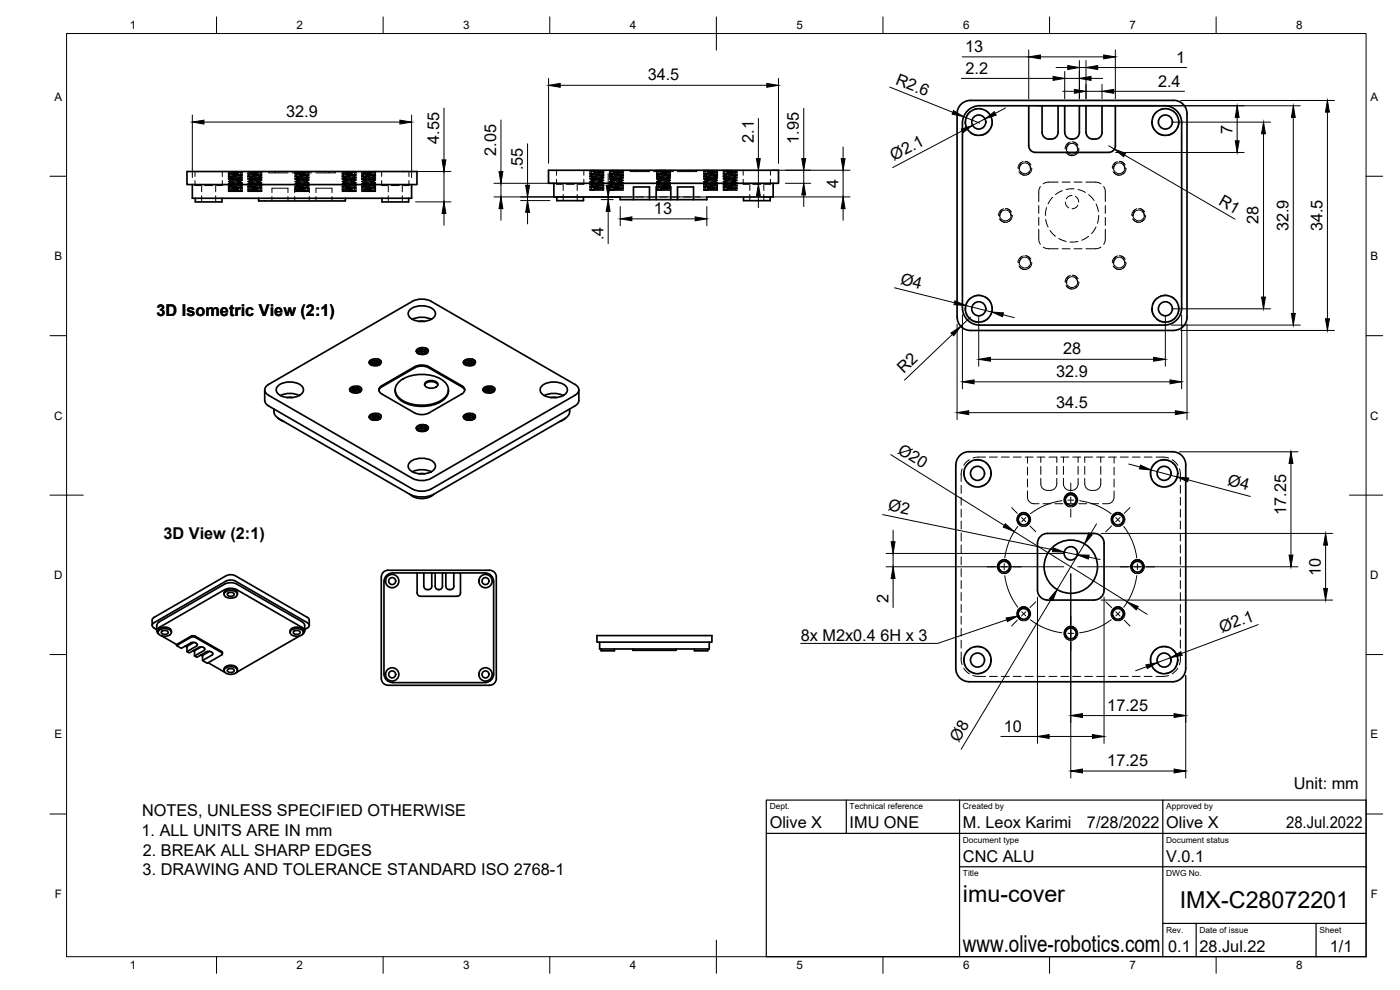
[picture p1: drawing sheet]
<svg xmlns="http://www.w3.org/2000/svg" width="420mm" height="297mm" viewBox="0 0 420 297" stroke-linecap="round" stroke-linejoin="round" font-family="sans-serif">
<defs><g id="words">
<g font-size="7">
<text x="289" y="270.6">imu-cover</text>
<text x="354.1" y="272.3">IMX-C28072201</text>
<text x="289" y="285.5">www.olive-robotics.com</text>
</g>
<g font-size="4.9">
<text x="289.6" y="15.6">13</text>
<text x="289.8" y="22.1">2.2</text>
<text x="352.9" y="18.9">1</text>
<text x="194.4" y="24.1">34.5</text>
<text x="268.5" y="25.2" transform="rotate(22 268.5 25.2)">R2.6</text>
<text x="347.5" y="26">2.4</text>
<text x="85.9" y="35.2">32.9</text>
<text x="369.9" y="40.1" transform="rotate(-90 369.9 40.1)">7</text>
<text x="131.8" y="43.1" transform="rotate(-90 131.8 43.1)">4.55</text>
<text x="148.9" y="46.7" transform="rotate(-90 148.9 46.7)">2.05</text>
<text x="226.2" y="42.8" transform="rotate(-90 226.2 42.8)">2.1</text>
<text x="239.8" y="43.2" transform="rotate(-90 239.8 43.2)">1.95</text>
<text x="156.9" y="51.1" transform="rotate(-90 156.9 51.1)">.55</text>
<text x="268.2" y="48.4" transform="rotate(-28 268.2 48.4)">Ø2.1</text>
<text x="251.6" y="56.4" transform="rotate(-90 251.6 56.4)">4</text>
<text x="196.3" y="64.2">13</text>
<text x="365.5" y="61.2" transform="rotate(30 365.5 61.2)">R1</text>
<text x="377.7" y="67.3" transform="rotate(-90 377.7 67.3)">28</text>
<text x="386.7" y="69.4" transform="rotate(-90 386.7 69.4)">32.9</text>
<text x="396.9" y="69.4" transform="rotate(-90 396.9 69.4)">34.5</text>
<text x="181.1" y="72.1" transform="rotate(-90 181.1 72.1)">.4</text>
<text x="270" y="85.1" transform="rotate(14 270 85.1)">Ø4</text>
<text x="47" y="94.8">3D Isometric View (2:1)</text>
<text x="319" y="106.3">28</text>
<text x="271.2" y="112.4" transform="rotate(-44 271.2 112.4)">R2</text>
<text x="317" y="113.1">32.9</text>
<text x="317" y="122.4">34.5</text>
<text x="269.2" y="135.8" transform="rotate(32 269.2 135.8)">Ø20</text>
<text x="368.2" y="145.5" transform="rotate(15 368.2 145.5)">Ø4</text>
<text x="266.4" y="153.1" transform="rotate(12 266.4 153.1)">Ø2</text>
<text x="386" y="154.5" transform="rotate(-90 386 154.5)">17.25</text>
<text x="49.1" y="161.8">3D View (2:1)</text>
<text x="396.4" y="172.9" transform="rotate(-90 396.4 172.9)">10</text>
<text x="266.6" y="181" transform="rotate(-90 266.6 181)">2</text>
<text x="366.7" y="189.9" transform="rotate(-21 366.7 189.9)">Ø2.1</text>
<text x="240.3" y="192.3">8x M2x0.4</text>
<text x="264.2" y="192.3">6H x 3</text>
<text x="332.3" y="213.2">17.25</text>
<text x="301.2" y="219.5">10</text>
<text x="287.8" y="223" transform="rotate(-59 287.8 223)">Ø8</text>
<text x="332.3" y="229.9">17.25</text>
<text x="388.3" y="236.8">Unit: mm</text>
<text x="42.6" y="244.9">NOTES, UNLESS SPECIFIED OTHERWISE</text>
<text x="42.5" y="250.9">1. ALL UNITS ARE IN mm</text>
<text x="231" y="248.5">Olive X</text>
<text x="255" y="248.5">IMU ONE</text>
<text x="289" y="248.5">M. Leox Karimi</text>
<text x="326.2" y="248.5">7/28/2022</text>
<text x="350" y="248.5">Olive X</text>
<text x="386" y="248.5">28.Jul.2022</text>
<text x="42.9" y="256.7">2. BREAK ALL SHARP EDGES</text>
<text x="42.8" y="262.6">3. DRAWING AND TOLERANCE STANDARD ISO 2768-1</text>
<text x="289" y="258.6">CNC ALU</text>
<text x="350" y="258.6">V.0.1</text>
<text x="350.6" y="285.7">0.1</text>
<text x="360" y="285.5">28.Jul.22</text>
<text x="399.1" y="285.7">1/1</text>
</g>
<g font-size="3.5">
<text x="39" y="8.8">1</text>
<text x="89" y="8.8">2</text>
<text x="139" y="8.8">3</text>
<text x="189" y="8.8">4</text>
<text x="239" y="8.8">5</text>
<text x="289" y="8.8">6</text>
<text x="339" y="8.8">7</text>
<text x="389" y="8.8">8</text>
<text x="16.3" y="30.2">A</text>
<text x="411.3" y="30.2">A</text>
<text x="16.3" y="78">B</text>
<text x="411.3" y="78">B</text>
<text x="16.2" y="125.9">C</text>
<text x="411.2" y="125.9">C</text>
<text x="16.2" y="173.7">D</text>
<text x="411.2" y="173.7">D</text>
<text x="16.3" y="221.6">E</text>
<text x="411.3" y="221.6">E</text>
<text x="16.4" y="269.4">F</text>
<text x="411.4" y="269.4">F</text>
<text x="39" y="290.8">1</text>
<text x="89" y="290.8">2</text>
<text x="139" y="290.8">3</text>
<text x="189" y="290.8">4</text>
<text x="239" y="290.8">5</text>
<text x="289" y="290.8">6</text>
<text x="339" y="290.8">7</text>
<text x="389" y="290.8">8</text>
</g>
<g font-size="2.5">
<text x="231" y="242.9">Dept.</text>
<text x="255" y="242.9">Technical reference</text>
<text x="289" y="242.9">Created by</text>
<text x="350" y="242.9">Approved by</text>
<text x="289" y="252.8">Document type</text>
<text x="350" y="252.8">Document status</text>
<text x="289" y="262.9">Title</text>
<text x="350" y="262.9">DWG No.</text>
<text x="350" y="279.9">Rev.</text>
<text x="360" y="279.9">Date of issue</text>
<text x="396" y="279.9">Sheet</text>
</g>
</g></defs>
<!-- layer: Hidden -->
<g fill="none" stroke="#000" stroke-width=".3">
<path d="M289.6 36.6l.2 1.2 .5 1.1M291.2 33.5l-.9 .9-.5 1M291.2 39.8l.8 .6 1.4 .3M294.6 32.6h-1.4l-1 .2M295.8 33.1l1 .8 .6 .9M296.7 39.4l-1.3 1-.8 .2M297.8 36v1.2l-.4 1.2M345.6 36.6l.2 1.2 .6 1.1M347.2 39.8l.8 .6 1.4 .3M347.2 33.5l-.9 .9-.5 1M350.6 32.6h-1.5l-.9 .2M351.8 33.1l1 .8 .6 .9"/>
<path d="M352.7 39.4l-.7 .7-1.4 .5M353.8 36v1.2l-.4 1.2M58.5 54.2v1.5h1.7M58.5 51.5v1.5M60.5 55.7v1.8M60.5 58.7v1.9M61.4 55.7h2.4M64.7 55.7v1.8M64.7 58.7v1.9M66.7 54.2v1.5h-1.7M66.7 51.5v1.5M68.5 57.5h1.5"/>
<path d="M68.5 52v.1M68.5 52.8v.1M68.5 53.6v.1M68.5 54.4v.1M68.5 55.2v.1M68.5 56v.1M68.5 56.8v.1M68.6 56.9l.4 .3-.2 .3M68.6 56.1l.4 .3M68.6 55.3l.4 .3-.4 .4M68.6 54.5l.4 .5M68.6 53.7l.4 .3-.4 .4"/>
<path d="M68.6 52.9l.4 .3M68.6 52.1l.4 .3-.4 .4M68.8 51.5l.2 .3-.4 .2M68.8 52l-.2 .1 2 .2M68.8 54.4l-.2 .1 2 .2M68.8 56.8l-.2 .1 2 .2M69 52.8l-.4 .1 1.9 .1M69 55.2l-.4 .1 1.9 .1M69 53.2l-.4 .4M69 55l-.4 .2M69 56.4l-.4 .4M69.2 55.5l-.2 .1 2.2 .2"/>
<path d="M69.2 51.8l2.4 .3-2.4 .2M69.2 56.6l2.3 .3-2.3 .2M69.3 52.1l2.4 .2M69.3 54.6l2.4 .1M69.3 56.9l2.4 .2M69.4 56.5l2.4 .2M69.4 51.7l2.4 .2M69.4 55.7l-.4 .1 2 .2M69.4 53.8l2.4 .2M69.4 56.2l2.4 .2M69.8 52.7l2.3 .2M69.8 54.6l-.8 .2 1.6 .2"/>
<path d="M70 52.5l2.1 .3M70 54.8l-1 .2 1.4 .2M70 57.3l1.8 .2M70 52.7l-1.4 .2 .8 .1M70 55.1l-1.4 .2 .8 .1M70.1 57.5h1.1M70.1 51.5l1.7 .1M70.1 55.9l-1.5 .1 .7 .2M70.2 53.5l-1.6 .1 .7 .1M70.3 53.6l1.9 .2-.4 .1M70.4 53.8l-1.4 .2 1 .1M70.5 53.8l2.2 .2-.2 .1"/>
<path d="M70.5 56.2l2.2 .2-.2 .1M70.6 53.4l1.6 .2-.7 .1M70.6 54l-1.6 .2 .8 .1M70.6 53.1l2.1 .2-.3 .1M70.6 55.5l2.1 .2-.3 .1M71 52.9l-2 .3 .4 .1M71 54.4l1.2 .2-1 .1M71.2 51.5l1.5 .1-.2 .1M71.2 54.2l1 .2-1.2 .1M71.2 53.1l-2.2 .3h.2M71.2 53.5l-2.4 .1M71.2 55.9l-2.4 .1"/>
<path d="M71.3 56.6l-2.3 .2M71.4 51.8l-2.4 .2M71.4 54.2l-2.4 .2M71.5 55.3l.7 .1-1.6 .2M71.7 53.1l1 .1-1.3 .2M71.7 55.5l1 .2-1.3 .1M71.8 52.3l-2.4 .2M71.8 57.1l-2.4 .2M71.8 55.1l.4 .1-1.9 .2M71.8 52.4l.9 .1-1.5 .2M71.8 54.8l.9 .1-1.5 .2M71.8 57.2l.9 .1-1.5 .2h1.5"/>
<path d="M71.8 51.5l-1.8 .1M72.1 56l-2.3 .2M72.1 56.1l-2.1 .3M72.2 52.2l.5 .2-.5 .4 .5 .4M72.2 57l.5 .2-.3 .3M72.2 55.2l.5 .4-.5 .4 .5 .4-.5 .6M72.4 51.8l-2.4 .1M72.4 54.2l-2.4 .1M72.4 56.6l-2.4 .2M72.4 51.5l.3 .2-.5 .3v.2M72.5 52.5l-2.4 .2M72.5 54.9l-2.4 .2"/>
<path d="M72.5 57.3l-2.4 .2M72.7 53.3l-.5 .5 .5 .2-.5 .4 .5 .5-.5 .3M72.7 53.2v.1M74.4 57.5h1.5M74.4 52v.1M74.4 54.4l.4 .6M74.4 56.8v.1M74.4 52.1l.5 .5-.5 .3 .5 .3M74.4 56.9l.5 .3-.2 .3M74.7 51.5l.1 .3-.4 .2M74.7 52l-.3 .1 2.1 .2M74.7 54.4l-.3 .1 2.1 .2"/>
<path d="M74.7 56.8l-.3 .1 2.1 .2M74.8 52.8h-.4l1.9 .2M74.8 55.2h-.4l1.9 .2M74.8 53.2l.1 .2-.5 .2 .4 .6-.4 .2M74.8 56.4l-.4 .4M74.9 55l-.5 .2 .5 .4-.5 .5 .5 .3M75 55.5l-.1 .1 2.1 .2M75 51.8l2.4 .3-2.3 .2M75.1 56.6l2.3 .3-2.4 .2M75.1 52.1l2.4 .2M75.2 54.6l2.3 .1M75.2 56.9l2.3 .2"/>
<path d="M75.2 56.5l2.4 .2M75.2 51.7l2.4 .2M75.3 55.7l-.4 .1 1.9 .2M75.3 53.8l2.4 .2M75.3 56.2l2.4 .2M75.6 54.6l-.7 .2 1.5 .2M75.6 52.7l2.4 .2M75.8 52.5l2.2 .3M75.8 54.8l-1 .2 1.4 .2M75.9 57.3l1.8 .2M75.9 52.7l-1.5 .2 .9 .1M75.9 55.1l-1.5 .2 .9 .1"/>
<path d="M75.9 57.5h1.1M75.9 51.5l1.8 .1M76 55.9l-1.6 .1 .8 .2M76 53.5l-1.6 .1 .8 .1M76.2 53.8l-1.4 .2 1 .1M76.2 53.6l1.9 .2-.5 .1M76.3 53.8l2.2 .2-.1 .1M76.4 56.2l2.1 .2-.1 .1M76.4 54l-1.5 .2 .7 .1M76.5 53.4l1.6 .2-.7 .1M76.5 53.1l2 .2-.2 .1M76.5 55.5l2 .2-.2 .1"/>
<path d="M76.8 52.9l-1.9 .3 .4 .1M76.8 54.4l1.3 .2-1.1 .1M77 51.5l1.5 .1-.1 .1M77 54.2l1.1 .2-1.3 .1M77 53.1l-2.1 .3h.1M77.1 53.5l-2.4 .1M77.1 55.9l-2.4 .1M77.2 54.2l-2.4 .2M77.2 56.6l-2.4 .2M77.2 51.8l-2.4 .2M77.4 55.3l.7 .1-1.6 .2M77.5 53.1l1 .1-1.3 .2"/>
<path d="M77.6 55.5l.9 .2-1.3 .1M77.6 55.1l.5 .1-1.9 .2M77.6 52.3l-2.4 .2M77.6 57.1l-2.4 .2M77.7 52.4l.8 .1-1.4 .2M77.7 54.8l.8 .1-1.4 .2M77.7 57.2l.8 .1-1.4 .2h1.4M77.7 51.5l-1.8 .1M78 56.1l-2.2 .3M78 56l-2.4 .2M78.1 52.2l.4 .2-.4 .4 .4 .4M78.1 57l.4 .2-.2 .3"/>
<path d="M78.1 55.2l.4 .4-.4 .4 .4 .4-.4 .6M78.3 51.8l-2.4 .1M78.3 54.2l-2.4 .1M78.3 56.6l-2.4 .2M78.3 51.5l.2 .2-.4 .3v.2M78.4 52.5l-2.4 .2M78.4 54.9l-2.4 .2M78.4 57.3l-2.4 .2M78.5 53.2v.1M78.5 53.3l-.4 .5 .4 .2-.4 .4 .4 .5-.4 .3M80.6 51.5v.4h5.9M81.6 57.8v-1.3h4.8v1.3"/>
<path d="M81.6 59v1.3M82.6 51.5v.4M86.4 59v1.3M87.7 51.9h2.3M88.4 57.8v-1.3h4.4v1.3M88.4 59v1.3M88.5 57.5h1.5M88.5 52v.1M88.5 54.4l.5 .6M88.5 56.8v.1M88.6 52.1l.4 .5-.5 .3 .5 .3M88.6 56.9l.4 .3-.2 .3"/>
<path d="M88.6 51.5v.4M88.8 52l-.2 .1 2 .2M88.8 54.4l-.2 .1 2 .2M88.8 56.8l-.2 .1 2 .2M88.8 51.5l.2 .3-.4 .2M89 52.8l-.4 .1 1.9 .1M89 55.2l-.4 .1 1.9 .1M89 53.2l-.5 .4 .5 .6-.4 .2M89 55l-.5 .2 .5 .4-.5 .5 .5 .3M89 56.4l-.4 .4M89.2 55.5l-.2 .1 2.2 .2M89.2 51.8l2.4 .3-2.4 .2"/>
<path d="M89.2 56.6l2.4 .3-2.4 .2M89.3 52.1l2.4 .2M89.3 54.6l2.4 .1M89.3 56.9l2.4 .2M89.4 56.5l2.4 .2M89.4 51.7l2.4 .2M89.4 55.7l-.4 .1 2 .2M89.5 53.8l2.3 .2M89.5 56.2l2.3 .2M89.8 52.7l2.3 .2M89.8 54.6l-.8 .2 1.6 .2M90 52.5l2.1 .3"/>
<path d="M90 54.8l-1 .2 1.4 .2M90 57.3l1.8 .2M90 55.1l-1.4 .2 .8 .1M90 52.7l-1.4 .2 .8 .1M90.1 57.5h1.1M90.1 51.5l1.7 .1M90.2 53.5l-1.6 .1 .7 .1M90.2 55.9l-1.6 .1 .7 .2M90.4 53.8l-1.4 .2 1 .1M90.4 53.6l1.8 .1-.4 .2M90.5 53.8l2.2 .2-.2 .1M90.5 56.2l2.2 .2-.2 .1"/>
<path d="M90.6 54l-1.6 .2 .8 .1M90.6 53.1l2.1 .2-.3 .1M90.6 55.5l2.1 .2-.3 .1M90.6 53.4l1.6 .2-.7 .1M91 52.9l-2 .3 .4 .1M91 54.4l1.2 .2-1 .1M91.2 51.5l1.4 .2M91.2 54.2l1 .2-1.2 .1M91.2 53.5l-2.4 .1M91.2 55.9l-2.4 .1M91.2 53.1l-2.2 .3h.2M91.2 51.9h2.4"/>
<path d="M91.3 56.6l-2.3 .2M91.4 54.2l-2.4 .2M91.4 51.8l-2.4 .2M91.5 55.3l.7 .1-1.6 .2M91.7 53.1l1 .1-1.3 .2M91.7 55.5l1 .2-1.3 .1M91.8 57.1l-2.4 .2M91.8 55.1l.4 .1-1.8 .2M91.8 52.3l-2.4 .2M91.8 52.4l.9 .1-1.5 .2M91.8 54.8l.9 .1-1.5 .2M91.8 57.2l.9 .1-1.5 .2h1.5"/>
<path d="M91.8 51.5l-1.8 .1M92.1 56l-2.3 .2M92.1 56.1l-2.1 .3M92.2 52.2l.5 .2M92.2 55.2l.5 .4M92.2 57l.5 .2M92.4 51.8l-2.4 .1M92.4 54.2l-2.4 .1M92.4 56.6l-2.4 .2M92.4 51.5l.3 .1M92.5 52.5l-2.4 .2M92.5 54.9l-2.4 .2"/>
<path d="M92.5 57.3l-2.4 .2M92.6 51.5v.4M92.7 51.7l-.5 .5M92.7 52.5l-.5 .3 .5 .4M92.7 53.3l-.5 .3 .5 .4M92.7 54.1l-.5 .3 .5 .4M92.7 54.9l-.5 .3M92.7 55.7l-.5 .3 .5 .4M92.7 56.5l-.5 .5M92.7 57.3l-.3 .2M92.7 51.6v.1M92.7 52.4v.1"/>
<path d="M92.7 53.2v.1M92.7 54v.1M92.7 54.8v.1M92.7 55.6v.1M92.7 56.4v.1M92.7 57.2v.1M92.8 59v1.3M94.8 57.8v-1.3h4.8v1.3M94.8 59v1.3M98.6 51.5v.4M99.6 59v1.3M100.6 51.5v.4h-5.8"/>
<path d="M102.7 57.5h2.6M102.7 52v.1M102.7 52.1l.5 .5-.5 .3 .5 .3M102.7 54.4l.4 .6M102.7 56.8v.1M102.7 56.9l.5 .3-.2 .3M103 51.5l.1 .3-.4 .2M103 52l-.3 .1 2.1 .2M103 54.4l-.3 .1 2.1 .2M103 56.8l-.3 .1 2.1 .2M103.1 52.8h-.4l1.9 .2M103.1 55.2l-.4 .1 1.9 .1"/>
<path d="M103.1 53.2l.1 .2-.5 .2 .4 .6-.4 .2M103.1 56.4l-.4 .4M103.2 55l-.5 .2 .5 .4-.5 .5 .5 .3M103.3 55.5l-.1 .1 2.1 .2M103.3 51.8l2.4 .3-2.3 .2M103.4 56.6l2.3 .3-2.4 .2M103.4 52.1l2.4 .2M103.4 54.6l2.4 .1M103.5 56.9l2.3 .2M103.5 51.7l2.4 .2M103.5 56.5l2.4 .2M103.6 55.7l-.4 .1 1.9 .2"/>
<path d="M103.6 53.8l2.4 .2M103.6 56.2l2.4 .2M103.9 52.7l2.4 .2M103.9 54.6l-.7 .2 1.5 .2M104.1 52.5l2.2 .3M104.1 54.8l-1 .2 1.4 .2M104.2 57.3l1.8 .2M104.2 52.7l-1.5 .2 .9 .1M104.2 55.1l-1.5 .2 .9 .1M104.2 51.5l1.7 .1M104.3 53.5l-1.6 .1 .8 .1M104.3 55.9l-1.6 .1 .8 .2"/>
<path d="M104.5 53.8l-1.4 .2 1 .1M104.5 53.6l1.9 .2-.5 .1M104.6 53.8l2.2 .2-.1 .1M104.6 56.2l2.2 .2-.1 .1M104.7 54l-1.5 .2 .7 .1M104.8 53.4l1.6 .2-.7 .1M104.8 53.1l2 .2-.3 .1M104.8 55.5l2 .2-.3 .1M105.1 52.9l-1.9 .3 .4 .1M105.1 54.4l1.3 .2-1.1 .1M105.3 51.5l1.5 .1-.1 .1M105.3 54.2l1.1 .2-1.3 .1"/>
<path d="M105.3 53.5l-2.3 .1M105.3 55.9l-2.3 .1M105.3 53.1l-2.1 .3h.1M105.4 57.5h1.4M105.5 56.6l-2.4 .2M105.5 54.2l-2.4 .2M105.5 51.8l-2.4 .2M105.7 55.3l.7 .1-1.6 .2M105.8 53.1l1 .1-1.3 .2M105.8 55.5l1 .2-1.3 .1M105.9 55.1l.5 .1-1.9 .2M105.9 52.3l-2.4 .2"/>
<path d="M105.9 57.1l-2.4 .2M106 52.4l.8 .1-1.4 .2M106 54.8l.8 .1-1.4 .2M106 57.2l.8 .1-1.5 .2M106 51.5l-1.8 .1M106.3 56l-2.4 .2M106.3 56.1l-2.2 .3M106.4 52.2l.4 .2-.4 .4 .4 .4M106.4 57l.4 .2-.2 .3M106.4 55.2l.4 .4-.4 .4 .4 .5-.4 .3v.2M106.6 51.8l-2.4 .1M106.6 54.2l-2.4 .1"/>
<path d="M106.6 56.6l-2.4 .2M106.6 51.5l.2 .2-.4 .3v.2M106.7 57.3l-2.4 .2M106.7 52.5l-2.4 .2M106.7 54.9l-2.4 .2M106.8 53.3l-.4 .5 .4 .3-.4 .3 .4 .5-.4 .3M106.8 53.2v.1M108.6 56.9l.4 .3-.2 .3M108.6 52v.1M108.6 52.1l.4 .5-.4 .3 .4 .3M108.6 54.4l.4 .6M108.6 56.8v.1"/>
<path d="M108.8 54.4l-.2 .1 2 .2M108.8 51.5l.2 .3-.4 .2M108.9 52l-.3 .1 2 .2M108.9 56.8l-.3 .1 2 .2M109 52.8l-.4 .1 1.9 .1M109 55.2l-.4 .1 1.9 .1M109 53.2v.2l-.4 .2 .4 .6-.4 .2M109 56.4l-.4 .4M109 55l-.4 .2 .4 .4-.4 .5 .4 .3M109.2 55.5l-.2 .1 2.2 .2M109.2 56.6l2.4 .3-2.4 .2M109.2 51.8l2.4 .3-2.4 .2"/>
<path d="M109.3 52.1l2.4 .2M109.3 54.6l2.4 .1M109.3 56.9l2.4 .2M109.4 51.7l2.4 .2M109.4 56.5l2.4 .2M109.4 55.7l-.4 .1 2 .2M109.5 53.8l2.3 .2M109.5 56.2l2.3 .2M109.8 52.7l2.3 .2M109.8 54.6l-.8 .2 1.6 .2M110 52.5l2.1 .3M110 57.3l1.8 .2"/>
<path d="M110 54.8l-1 .2 1.4 .2M110 55.1l-1.4 .2 .8 .1M110 52.7l-1.4 .2 .8 .1M110.1 51.5l1.7 .1M110.2 53.5l-1.6 .1 .7 .1M110.2 55.9l-1.6 .1 .7 .2M110.4 53.8l-1.4 .2 1 .1M110.4 53.6l1.8 .2-.4 .1M110.5 53.8l2.2 .2-.2 .1M110.5 56.2l2.2 .2-.2 .1M110.6 54l-1.6 .2 .8 .1M110.6 53.4l1.6 .2-.7 .1"/>
<path d="M110.6 53.1l2.1 .2-.3 .1M110.6 55.5l2.1 .2-.3 .1M111 52.9l-2 .3 .4 .1M111 54.4l1.2 .2-1 .1M111.2 51.5l1.5 .1-.1 .1M111.2 54.2l1 .2-1.2 .1M111.2 53.5l-2.4 .1M111.2 55.9l-2.4 .1M111.2 53.1l-2.2 .3h.2M111.2 57.5h1.5M111.3 56.6l-2.3 .2M111.4 54.2l-2.4 .2"/>
<path d="M111.4 51.8l-2.4 .2M111.5 55.3l.7 .1-1.6 .2M111.7 53.1l1 .2-1.3 .1M111.7 55.5l1 .1-1.3 .2M111.8 57.1l-2.4 .2M111.8 55.1l.4 .1-1.8 .2M111.8 52.3l-2.4 .2M111.8 52.4l.9 .1-1.5 .2M111.8 57.2l.9 .1-4.1 .2M111.8 54.8l.9 .1-1.5 .2M111.8 51.5l-1.8 .1M112.1 56l-2.3 .2"/>
<path d="M112.1 56.1l-2.1 .3M112.2 52.2l.5 .2-.5 .4 .5 .4M112.2 55.2l.5 .4-.5 .4 .5 .5-.5 .5M112.2 57l.5 .2-.3 .3M112.4 51.8l-2.4 .1M112.4 54.2l-2.4 .1M112.4 56.6l-2.4 .2M112.4 51.5l.3 .2-.5 .5M112.5 54.9l-2.3 .2M112.5 57.3l-2.3 .2M112.5 52.5l-2.3 .2M112.7 53.3l-.5 .3 .5 .4-.5 .6 .5 .3-.5 .3"/>
<path d="M112.7 53.2v.1M114.5 54.2v1.5h1.7M114.5 51.5v1.5M116.5 55.7v1.8M116.5 58.7v1.9M117.4 55.7h2.4M120.7 55.7v1.8M120.7 58.7v1.9M122.7 54.2v1.5h-1.7M122.7 51.5v1.5M167 53.8v1.5h1.7M167 51.1v1.5"/>
<path d="M169 55.3v1.9M169 58.3v1.9M169.9 55.3h2.4M173.2 55.3v1.9M173.2 58.3v1.9M175.2 53.8v1.5h-1.7M175.2 51.1v1.5M177 57.1h1.5M177 52.9h.1M177.1 52.9l.4 .5-.5 .3 .5 .3M177.2 52.1l2.4 .2M177.2 54.5l2.4 .2"/>
<path d="M177.2 56.9l2.4 .2M177.3 51.1l-.3 .2 .5 .5-.5 .3 .5 .5-.4 .2M177.3 51.4l2.4 .1M177.3 53.8l2.4 .2M177.3 56.2l2.4 .2M177.5 54l-.5 .5 .5 .3-.5 .5 .5 .5M177.5 55.8l-.5 .3 .5 .3-.4 .4 .2 .3M177.6 55.6l2.4 .3M177.6 55.8l2.2 .3M177.9 54.4l-.9 .1 1.5 .2M177.9 56.8l-.8 .1 1.4 .2M177.9 51.1l1.8 .2"/>
<path d="M177.9 52l-.9 .1 1.5 .2M178 54.7l-.5 .1 1.9 .2M178 51.9l2.3 .2M178 56.7l2.4 .2M178.1 52.7l-1 .2 1.3 .1M178.1 55.1l-1.1 .2 1.4 .1M178.2 54.9l-.7 .1 1.6 .2M178.4 51.4l2.4 .2M178.4 53.8l2.4 .2M178.4 56.2l2.4 .2M178.5 53.1l2.4 .2M178.5 55.5l2.4 .2"/>
<path d="M178.5 52.8l2.2 .2-.1 .1M178.6 53.8l-1.1 .2 1.3 .2M178.6 51.1l-1.6 .2h.2M178.8 54l-1.3 .2 1.1 .2M178.8 52.6l1.9 .2-.4 .1M179.1 52.7l-2 .2 .3 .1M179.1 55.1l-2 .2 .3 .1M179.1 53l-1.6 .2 .7 .1M179.2 53.6l1.5 .2-.7 .1M179.2 53.5l-2.1 .1 .1 .1M179.2 55.8l-2.1 .3h.1M179.4 53.4l1.3 .2-1 .1"/>
<path d="M179.4 53.2l-1.9 .2 .5 .1M179.6 53.1l1.6 .2-.8 .1M179.6 55.5l1.6 .2-.8 .1M179.7 51.1l-1.8 .1M179.7 52.4l1.5 .1-.9 .1M179.7 57.1h1.5M179.7 54.8l1.5 .1-.9 .1M179.7 56.9l-1.8 .2M179.7 54.4l1 .2-1.3 .2M179.8 52.1l-2.2 .3M180 54.3l.7 .1-1.5 .2M180 52.3l-2.4 .2"/>
<path d="M180.3 53.5l-2.4 .1M180.3 55.8l-2.4 .2M180.3 55.3l.4 .1-1.9 .2M180.3 56.1l-2.3 .2M180.4 51.3l-2.4 .2M180.4 51.8l-2.3 .1M180.4 54.2l-2.3 .1M180.4 56.6l-2.3 .1M180.6 56.3l-2.4 .2 2.4 .2M180.6 51.5l-2.4 .2 2.4 .2M180.6 55.1l.1 .1-2.2 .2M180.7 54.6l.5 .2-.5 .4 .5 .5-.5 .3"/>
<path d="M180.7 52.8v.2l.5 .3-.5 .5 .5 .2M180.7 56l.5 .5M180.8 52.4l.4 .1-1.9 .1M180.8 54.8l.4 .1-2 .2M180.9 51.7h.3l-2.1 .2M180.9 56.5h.3l-2.1 .2M180.9 54.1h.3l-2.1 .2M180.9 51.1l-.2 .3 .5 .3M181.2 56.5l-.5 .3 .2 .3M181.2 51.7l-.5 .5 .5 .3-.5 .3M181.2 54.1h.1M181.2 54.1l-.5 .5"/>
<path d="M182.9 52.9h.1M182.9 52.9l.5 .5-.5 .3 .5 .3M183.1 52.1l2.3 .2M183.1 54.5l2.4 .2M183.1 56.9l2.4 .2M183.2 51.1l-.3 .2 .5 .3-.1 .2-.4 .3 .5 .3-.1 .2-.4 .2M183.2 51.4l2.4 .1M183.2 53.8l2.4 .2M183.2 56.2l2.4 .2M183.3 54l-.4 .5 .5 .3-.5 .5 .4 .5M183.4 55.8l-.5 .3 .5 .3-.5 .4 .3 .3M183.5 55.6l2.3 .3"/>
<path d="M183.5 55.8l2.1 .3M183.8 52l-.9 .1 1.5 .2M183.8 54.4l-.9 .1 1.5 .2M183.8 56.8l-.9 .1 1.5 .2h-1.5M183.8 51.1l1.8 .2M183.8 54.7l-.4 .1 1.9 .2M183.8 51.9l2.4 .2M183.8 56.7l2.4 .2M183.9 52.7l-1 .2 1.3 .1M183.9 55.1l-1 .2 1.4 .1M184.1 54.9l-.7 .1 1.6 .2M184.2 51.4l2.4 .2"/>
<path d="M184.3 53.8l2.3 .2M184.3 56.2l2.3 .2M184.4 53.1l2.4 .2M184.4 55.5l2.4 .2M184.4 52.8l2.2 .2-.2 .1M184.4 53.8l-1 .2 1.2 .2M184.4 51.1l-1.5 .2h.1M184.6 54l-1.2 .2 1 .2M184.7 52.6l1.9 .2-.4 .1M185 52.7l-2.1 .2 .3 .1M185 55.1l-2.1 .2 .3 .1M185 53l-1.6 .2 .7 .1"/>
<path d="M185 53.6l1.6 .2-.8 .1M185.1 53.5l-2.2 .2h.2M185.1 55.8l-2.2 .3h.2M185.3 53.4l1.3 .2-1 .1M185.3 53.2l-1.9 .2 .4 .1M185.4 53.1l1.6 .1-.7 .2M185.4 55.5l1.6 .2-.7 .1M185.5 51.1l-1.7 .1M185.6 52.4l1.4 .1-.8 .1M185.6 54.8l1.4 .1-.8 .1M185.6 57.1h1.4M185.6 56.9l-1.8 .2"/>
<path d="M185.6 54.4l1 .2-1.3 .2M185.6 52.1l-2.1 .3M185.8 54.3l.8 .1-1.6 .2M185.8 52.3l-2.3 .2M186.1 59.1h3.5M186.2 53.5l-2.4 .1M186.2 55.8l-2.4 .2M186.2 55.3l.4 .1-1.9 .2M186.2 56.1l-2.4 .2M186.2 51.3l-2.4 .2M186.3 56.6l-2.4 .1M186.3 51.8l-2.4 .1"/>
<path d="M186.3 54.2l-2.4 .1M186.4 56.3l-2.4 .2 2.4 .2M186.4 51.5l-2.4 .2 2.4 .2M186.4 55.1l.2 .1-2.2 .2M186.6 54.6l.4 .2-.4 .4 .4 .5-.4 .3M186.6 52.8v.2l.4 .3-.4 .5 .4 .2M186.6 56l.4 .5M186.6 52.4l.4 .1-1.9 .1M186.6 54.8l.4 .1-1.9 .2M186.8 51.7h.2l-2 .2M186.8 54.1h.2l-2 .2M186.8 56.5h.2l-2 .2"/>
<path d="M186.8 51.1l-.2 .3 .4 .3M187 51.7l-.4 .5 .4 .3-.4 .3M187 54.1h.1M187 54.1l-.4 .5M187 56.5l-.4 .3 .2 .3M189.1 51.1v.4h5.9M190.8 59.1h2.4M191.1 51.1v.4M194.4 59.1h2.3M196.2 51.5h2.3M197 52.9h.1M197.1 52.9l.4 .5-.5 .3 .5 .3"/>
<path d="M197.1 51.1v.4M197.2 52.1l2.4 .2M197.2 54.5l2.4 .2M197.2 56.9l2.4 .2M197.3 51.4l2.4 .1M197.3 53.8l2.4 .2M197.3 56.2l2.4 .2M197.3 51.1l-.3 .2 .5 .5-.5 .3 .5 .5-.4 .2M197.5 54l-.5 .5 .5 .3-.5 .5 .5 .5M197.5 55.8l-.5 .3 .5 .3-.5 .5 .3 .2M197.6 55.6l2.4 .3M197.6 55.8l2.2 .3"/>
<path d="M197.9 52l-.8 .1 1.4 .2M197.9 54.4l-.8 .2 1.4 .1M197.9 56.8l-.8 .1 1.4 .2h-1.5M197.9 51.1l1.8 .2M197.9 59.1h2.4M198 54.7l-.5 .1 1.9 .2M198 51.9l2.4 .2M198 56.7l2.4 .2M198.1 55.1l-1 .2 1.3 .1M198.1 52.7l-1 .2 1.3 .1M198.2 54.9l-.7 .1 1.6 .2M198.4 51.4l2.4 .2"/>
<path d="M198.4 53.8l2.4 .2M198.4 56.2l2.4 .2M198.5 53.1l2.4 .2M198.5 55.5l2.4 .2M198.5 52.8l2.2 .2-.1 .1M198.6 53.8l-1.1 .2 1.3 .2M198.6 51.1l-1.4 .2M198.8 54l-1.3 .2 1.1 .2M198.8 52.6l1.9 .2-.4 .1M199.1 52.7l-2 .2 .3 .1M199.1 55.1l-2 .2 .3 .1M199.1 53l-1.6 .2 .7 .1"/>
<path d="M199.2 53.6l1.5 .2-.7 .1M199.2 53.5l-2.1 .1 .1 .1M199.2 55.8l-2.1 .3h.1M199.4 53.4l1.3 .2-.9 .1M199.4 53.2l-1.9 .2 .5 .1M199.6 53.1l1.6 .2-.8 .1M199.6 55.5l1.6 .2-.8 .1M199.7 51.1l-1.7 .1M199.7 52.4l1.5 .1-.9 .1M199.7 54.8l1.5 .1-.9 .1M199.7 57.1h1.5M199.7 51.5h2.4"/>
<path d="M199.7 56.9l-1.8 .2M199.8 52.1l-2.2 .3M199.8 54.4l.9 .2-1.3 .2M200 54.3l.7 .1-1.5 .2M200 52.3l-2.4 .2M200.3 53.5l-2.4 .1M200.3 55.8l-2.4 .2M200.3 55.3l.4 .1-1.9 .2M200.4 56.1l-2.4 .2M200.4 51.3l-2.4 .2M200.4 51.8l-2.3 .1M200.4 54.2l-2.3 .1"/>
<path d="M200.4 56.6l-2.3 .1M200.6 56.3l-2.4 .2 2.4 .2M200.6 55.1l.1 .1-2.2 .2M200.6 51.5l-2.4 .2 2.4 .2M200.7 52.8l.5 .5-.5 .5 .5 .2M200.7 54.6l.5 .2-.5 .4 .5 .5-.5 .3M200.7 56l.5 .5M200.8 52.4l.4 .1-1.9 .1M200.8 54.8l.4 .1-2 .2M200.9 51.7h.3l-2.1 .2M200.9 54.1h.3l-2.1 .2M200.9 56.5h.3l-2.1 .2"/>
<path d="M200.9 51.1l-.2 .3 .5 .3M201.1 51.1v.4M201.2 51.7l-.5 .5 .5 .3-.5 .3M201.2 54.1l-.5 .5M201.2 56.5l-.5 .3 .2 .3M201.2 54.1h.1M201.5 59.1h2.4M205.1 59.1h2.4M207.1 51.1v.4M208.7 59.1h3.4M209.1 51.1v.4h-5.8M211.2 52.9h.1"/>
<path d="M211.2 52.9l.5 .5-.5 .3 .5 .3M211.4 52.1l2.3 .2M211.4 54.5l2.3 .2M211.4 56.9l2.4 .2M211.5 51.1l-.3 .2 .5 .3-.1 .2-.4 .3 .5 .3-.1 .2-.4 .2M211.5 51.4l2.4 .1M211.5 53.8l2.4 .2M211.5 56.2l2.4 .2M211.6 54l-.4 .5 .5 .3-.5 .5 .4 .5M211.7 55.8l-.5 .3 .5 .3-.5 .4 .3 .3M211.8 55.6l2.3 .3M211.8 55.8l2.1 .3"/>
<path d="M212.1 52l-.9 .1 1.5 .2M212.1 54.4l-.9 .1 1.5 .2M212.1 56.8l-.9 .1 1.5 .2h-1.5M212.1 51.1l1.8 .2M212.1 54.7l-.4 .1 1.9 .2M212.1 51.9l2.4 .2M212.1 56.7l2.4 .2M212.2 55.1l-1 .2 1.4 .1M212.2 52.7l-1 .2 1.3 .1M212.3 54.9l-.7 .1 1.7 .2M212.5 51.4l2.4 .2M212.6 53.8l2.3 .2"/>
<path d="M212.6 56.2l2.3 .2M212.7 53.1l2.4 .2M212.7 55.5l2.4 .2M212.7 52.8l2.2 .2-.2 .1M212.7 53.8l-1.1 .2 1.3 .2M212.7 51.1l-1.5 .2h.1M212.9 54l-1.3 .2 1.1 .2M212.9 52.6l2 .2-.4 .1M213.3 52.7l-2.1 .2 .3 .1M213.3 55.1l-2.1 .2 .3 .1M213.3 53l-1.7 .2 .7 .1M213.3 53.6l1.6 .2-.8 .1"/>
<path d="M213.4 55.8l-2.2 .3h.2M213.4 53.5l-2.2 .1 .2 .1M213.6 53.4l1.3 .2-1 .1M213.6 53.2l-1.9 .2 .4 .1M213.7 53.1l1.6 .1-.7 .2M213.7 55.5l1.6 .2-.7 .1M213.8 51.1l-1.7 .1M213.9 52.4l1.4 .1-.8 .1M213.9 54.8l1.4 .1-.8 .1M213.9 57.1h1.4M213.9 56.9l-1.8 .2M213.9 52.1l-2.1 .3"/>
<path d="M213.9 54.4l1 .2-1.3 .2M214.1 54.3l.8 .1-1.6 .2M214.1 52.3l-2.3 .2M214.5 53.5l-2.4 .1M214.5 55.8l-2.4 .2M214.5 55.3l.4 .1-2 .2M214.5 56.1l-2.4 .2M214.5 51.3l-2.4 .2M214.6 54.2l-2.4 .1M214.6 56.6l-2.4 .1M214.6 51.8l-2.4 .1M214.7 56.3l-2.4 .2 2.4 .2"/>
<path d="M214.7 51.5l-2.4 .2 2.4 .2M214.7 55.1l.2 .1-2.2 .2M214.9 54.6l.4 .2-.4 .4 .4 .5-.4 .3M214.9 52.8v.2l.4 .3-.4 .5 .4 .2M214.9 56l.4 .5M214.9 52.4l.4 .1-1.9 .1M214.9 54.8h.4l-1.9 .3M215.1 51.7h.2l-2 .2M215.1 54.1h.2l-2 .2M215.1 56.5h.2l-2 .2M215.1 51.1l-.2 .3 .4 .3M215.3 51.7l-.4 .5 .4 .3-.4 .3"/>
<path d="M215.3 54.1l-.4 .5M215.3 56.5l-.4 .3 .2 .3M215.3 54.1h.1M217.1 52.9l.4 .5-.4 .3 .4 .3M217.1 52.9h.1M217.2 52.1l2.4 .2M217.2 54.5l2.4 .2M217.2 56.9l2.4 .2M217.3 56.2l2.4 .2M217.3 51.1l-.2 .2 .4 .3v.2l-.4 .3 .4 .3v.2l-.4 .2M217.4 51.4l2.3 .1M217.4 53.8l2.3 .2"/>
<path d="M217.5 54l-.4 .5 .4 .3-.4 .5 .4 .5M217.5 55.8l-.4 .3 .4 .3-.4 .4 .2 .3M217.6 55.6l2.4 .3M217.6 55.8l2.2 .3M217.9 52l-.8 .1 1.4 .2M217.9 54.4l-.8 .1 1.4 .2M217.9 56.8l-.8 .1 1.4 .2h-1.4M217.9 51.1l1.9 .2M218 54.7l-.5 .1 1.9 .2M218 51.9l2.4 .2M218 56.7l2.4 .2M218.1 55.1l-1 .2 1.3 .1"/>
<path d="M218.1 52.7l-1 .2 1.3 .1M218.2 54.9l-.7 .1 1.7 .2M218.4 51.4l2.4 .2M218.4 53.8l2.4 .2M218.4 56.2l2.4 .2M218.5 53.1l2.4 .2M218.5 55.5l2.4 .2M218.6 52.8l2.1 .2-.1 .1M218.6 51.1l-1.5 .1 .1 .1M218.6 53.8l-1.1 .2 1.3 .2M218.8 54l-1.3 .2 1.1 .2M218.8 52.6l1.9 .2-.4 .1"/>
<path d="M219.1 52.7l-2 .2 .3 .1M219.1 55.1l-2 .2 .3 .1M219.2 53l-1.7 .2 .7 .1M219.2 53.6l1.5 .2-.7 .1M219.2 53.5l-2.1 .1 .1 .1M219.2 55.8l-2.1 .3h.1M219.4 53.4l1.3 .2-.9 .1M219.4 53.2l-1.9 .2 .5 .1M219.6 53.1l1.6 .1-.7 .2M219.6 55.5l1.6 .2-.8 .1M219.7 51.1l-1.7 .1M219.7 52.4l1.5 .1-.9 .1"/>
<path d="M219.7 54.8l1.5 .1-.9 .1M219.7 57.1h1.5M219.8 56.9l-1.9 .2M219.8 52.1l-2.2 .3M219.8 54.4l.9 .2-1.3 .2M220 54.3l.7 .1-1.5 .2M220 52.3l-2.4 .2M220.3 53.5l-2.4 .1M220.3 55.8l-2.4 .2M220.3 55.3l.4 .1-1.9 .2M220.4 56.1l-2.4 .2M220.4 51.3l-2.4 .2"/>
<path d="M220.5 51.8l-2.4 .1M220.5 54.2l-2.4 .1M220.5 56.6l-2.4 .1M220.6 56.3l-2.4 .2 2.4 .2M220.6 51.5l-2.4 .2 2.4 .2M220.6 55.1l.1 .1-2.1 .2M220.7 52.8l.5 .5-.5 .5 .5 .2M220.7 54.6l.5 .2-.5 .4 .5 .5-.5 .3M220.7 56l.5 .5M220.8 52.4l.4 .1-1.9 .1M220.8 54.8l.4 .1-2 .2M220.9 51.7h.3l-2.1 .2"/>
<path d="M220.9 54.1h.3l-2.1 .2M220.9 56.5h.3l-2.1 .2M220.9 51.1l-.2 .3 .5 .3M221.2 51.7l-.5 .5 .5 .3-.5 .3M221.2 54.1l-.5 .5M221.2 56.5l-.5 .3 .2 .3M221.2 54.1h.1M223 53.8v1.5h1.7M223 51.1v1.5M225 55.3v1.9M225 58.3v1.9M225.9 55.3h2.4"/>
<path d="M229.2 55.3v1.9M229.2 58.3v1.9M231.2 53.8v1.5h-1.7M231.2 51.1v1.5M305.8 50.4l.6 1.2M306.1 51.7a1.74 1.74 0 0 0 3 0M306.4 49.4l-.6 1.1M306.4 49.4a1.63 1.63 0 0 1 2.4 0M306.4 49.4l-.4 1.3M307.1 48.5l-1 .8M308.1 48.5l1 .8M308.7 51.7l-1 .4-1.2-.4"/>
<path d="M308.8 49.4l.6 1.1M308.8 49.4l.4 1.2M309.4 50.4l-.6 1.2M312.2 56l-.4 1.2-.1 3.3M315.9 59.2l-1.4 2M317.6 54.6l-3.3 .1-1.2 .4M318.7 54.6h2.4M318.8 57.2l-2 1.2M319.9 44.6l.6 1.1M320.2 45.8a1.74 1.74 0 0 0 3.1 0M320.5 43.5l-.6 1.2M320.5 43.5a1.63 1.63 0 0 1 2.4 0"/>
<path d="M320.5 43.5l-.4 1.3M321.2 42.6l-1 .8M321.7 58.6l-1.1 .4-.6 .7M322.3 42.6l1 .8M322.3 54.6h2.4M322.3 56.7l-2.3 .1M322.7 58.9l.8 .8 .2 .9M322.8 45.8l-.9 .5-1.2-.5M322.9 43.5l.6 1.2M322.9 43.5l.4 1.3M323.5 44.6l-.6 1.1M323.5 56.8l2.3 .9"/>
<path d="M325.9 54.6l3.3 .1 1.2 .4M326.7 58.4l1.7 1.7M331.2 56l.5 1.2v3.3M334.1 50.4l.6 1.2M334.3 51.7a1.74 1.74 0 0 0 3.1 0M334.7 49.4l-.6 1.1M334.7 49.4a1.63 1.63 0 0 1 2.4 0M334.7 49.4l-.4 1.3M335.3 48.5l-1 .8M336.4 48.5l1 .8M337 51.7l-1 .4-1.2-.4M337.1 49.4l.6 1.1"/>
<path d="M337.1 49.4l.4 1.2M337.7 50.4l-.6 1.2M300 64.6l.5 1.1M300.2 65.8a1.76 1.76 0 0 0 3.1 0M300.5 63.6l-.4 1.2M301.2 62.6l-1 .8M302.3 62.6l1 .8M302.8 65.8l-.9 .5-1.2-.5M302.9 63.5a1.79 1.79 0 0 0-1.8-.3 1.79 1.79 0 0 0-1.1 1.5M302.9 63.5l.6 1.2M302.9 63.5l.4 1.3M303.5 64.6l-.6 1.1"/>
<path d="M305.8 78.7l.6 1.2M306.1 80a1.76 1.76 0 0 0 3 0M306.4 77.7l-.4 .6v.7M307.1 76.8l-1 .8M308.1 76.8l1 .8M308.7 80l-1.1 .4-1.1-.4M308.8 77.7a1.81 1.81 0 0 0-3 1.1M308.8 77.7l.6 1.1M308.8 77.7l.4 1.2M309.4 78.7l-.6 1.2M311.7 68.8l.1 3.3 .5 1.2M311.7 61.7v2.3"/>
<path d="M311.7 65.2v2.4M313.1 74.1l1.2 .5h3.3M313.8 65.8l.7 2.3M314.1 62.3l-.4 2.3M315.1 69.1l1.6 1.8M317.7 71.6l2.3 .8M318.7 74.6h2.4M319.7 60.6l.4 1.1 .6 .7M322.3 74.6h2.4M323.5 61.6l-.8 .8-1 .2M323.5 72.4l-2.4 .2M326.7 70.9l-2 1.2"/>
<path d="M328.9 68.1l-1.3 2M329 61.2l.6 2.3M329.7 64.6l-.3 2.4M330.4 74.1l-1.2 .5h-3.3M331.7 68.8v3.3l-.5 1.2M331.7 61.7v2.3M331.7 65.2v2.4M334.1 78.7l.6 1.2M334.3 80a1.76 1.76 0 0 0 3.1 0M334.7 77.7l-.4 1.3M335.3 76.8l-1 .8M336.4 76.8l1 .8"/>
<path d="M337 80l-1.1 .4-1.1-.4M337.1 77.7a1.79 1.79 0 0 0-1.9-.4 1.79 1.79 0 0 0-1.1 1.5M337.1 77.7l.6 1.1M337.1 77.7l.4 1.2M337.7 78.7l-.6 1.2M339.9 64.6l.6 1.1M340.2 65.8a1.76 1.76 0 0 0 3.1 0M340.5 63.5l-.6 1.2M340.5 63.5a1.63 1.63 0 0 1 2.4 0M340.6 63.6l-.4 .6-.1 .6M341.2 62.6l-1 .8M342.3 62.6l1 .8"/>
<path d="M342.8 65.8l-.9 .5-1.2-.5M342.9 63.5l.6 1.2M342.9 63.5l.4 1.3M343.5 64.6l-.6 1.1M289.6 92.7l.2 1.1 .5 1.2M291.2 89.5l-.9 .9-.5 1.1M291.2 95.8l.8 .6 1.4 .3M294.6 88.7l-1.4-.1-1 .2M295.8 89.1l1 .9 .6 .9M296.7 95.4l-.7 .7-1.4 .5M297.8 92v1.2l-.4 1.2M319.9 84.6l.6 1.1"/>
<path d="M320.2 85.8a1.76 1.76 0 0 0 3.1 0M320.5 83.6l-.6 1.1M320.5 83.6a1.63 1.63 0 0 1 2.4 0M320.5 83.6l-.3 .6-.1 .6M321.2 82.6l-1 .9M322.3 82.6l1 .9M322.8 85.8l-.8 .5-.7-.1-.6-.4M322.9 83.6l.6 1.1M322.9 83.6l.4 1.2M323.5 84.6l-.6 1.1M345.6 92.7l.2 1.1 .6 1.2M347.2 95.8l1.4 .8 .8 .1"/>
<path d="M347.2 89.5l-.9 .9-.5 1.1M350.6 88.7l-1.5-.1-.9 .2M351.8 89.1l1 .9 .6 .9M352.7 95.4l-.7 .7-1.4 .5M353.8 92v1.2l-.4 1.2M290.9 137.9l-1.7 1.7M291.4 138.6l-1.1 .8-.5 .9M292.5 138.1h1.4l.9 .2M295.8 137.1l-2.8 .1-1 .2M295.8 138.9l.9 1 .5 1M296.9 137.1h2.4M300.5 137.1h2.4"/>
<path d="M304.1 137.1h2.4M307.7 137.1h2.3M308.4 137.1v1.9M311.2 137.1h2.4M312.4 137.1v1.7M312.4 139.9v2.4M314.8 137.1h2.4M317.2 137.1v1.7M317.2 139.9v2.4M318.4 137.1h2.4M319.2 137.1v1.7M319.2 139.9v2.4"/>
<path d="M321.9 137.1h2.4M323.6 137.1v1.7M323.6 139.9v2.4M325.5 139.9v2.4M327.9 137.1h-2.4v1.7M329.1 137.1h2.4M330.3 137.1v1.7M330.3 139.9v2.4M332.7 137.1h2.3M334.3 137.1v1.9M336.2 137.1h2.4M339.8 137.1h2.4"/>
<path d="M343.4 137.1h2.4M346.9 137.1l2.8 .1 1 .2M347.4 138.6l-1.1 .8-.5 .9M348.5 138.1h1.4l.9 .2M351.8 137.9l1.7 1.7M351.9 138.9l.8 1 .5 1M288.5 145.6v2.4M288.5 149.2v2.4M288.5 152.8v2.4M288.5 156.3v2.4M288.5 159.9v2.4M288.7 140.7l-.2 1v2.7"/>
<path d="M289.4 141.4v1.2l.4 1.2M290.4 144.7l.8 .7 1.3 .5M295.8 145.2l-.8 .5-1.4 .3M297.3 142l-.1 1.2-.5 1.1M305.7 157.1l1 .8M306 154.8l-.6 1.1M308.4 147.3v1.8a1.97 1.97 0 0 0 1.9 2h1.5M308.4 140.2v2.3M308.4 143.7v2.4M308.4 154.8l.6 1.1M308.7 157.1l-1 .8M312.4 143.5v1.6a2.44 2.44 0 0 0 2.4 2.1 2.44 2.44 0 0 0 2.4-2.1v-1.6"/>
<path d="M313 151.1h2.4M316.6 151.1h2.4M319.2 143.5a3.8 3.8 0 0 0 .2 2.6 2.24 2.24 0 0 0 2.4 1 2.24 2.24 0 0 0 1.8-2v-1.6M319.8 151.2l1 .8M320.1 149l-.5 1.1M320.2 151.1h2.3M322.6 149l.6 1.1M322.9 151.2l-1 .8M323.7 151.1h2.4M325.5 143.5v1.6a2.44 2.44 0 0 0 2.4 2.1 2.44 2.44 0 0 0 2.4-2.1v-1.6M327.3 151.1h2.4M334 157.1l1 .8"/>
<path d="M334.3 154.8l-.6 1.1M334.3 147.3v1.8a1.97 1.97 0 0 1-1.9 2h-1.5M334.3 140.2v2.3M334.3 143.7v2.4M336.7 154.8l.6 1.1M337 157.1l-1 .8M345.4 141.4v1.2l.4 1.2M346.4 144.7l.8 .7 1.3 .5M351.8 145.2l-1.3 .7-.8 .1M353.4 142l-.2 1.2-.5 1.1M354 140.7l.2 1v2.7M354.2 145.6v2.4"/>
<path d="M354.2 149.2v2.4M354.2 152.8v2.4M354.2 156.3v2.4M354.2 159.9v2.4M288.5 163.5v2.4M288.5 167.1v2.3M288.5 170.7v2.3M288.5 174.2v2.4M288.5 177.8v2.4M299.8 171.2l1 .8M300.1 169l-.5 1.1M302.6 169l.5 1.1"/>
<path d="M302.9 171.2l-1 .8M339.8 171.2l1 .8M340.1 169l-.5 1.1M342.6 169l.5 1.1M342.9 171.2l-1 .8M354.2 163.5v2.4M354.2 167.1v2.3M354.2 170.7v2.3M354.2 174.2v2.4M354.2 177.8v2.4M288.5 195.7v2.7l.2 1M288.5 181.4v2.4"/>
<path d="M288.5 184.9v2.4M288.5 188.5v2.4M288.5 192.1v2.4M289.4 197.4v1.2l.4 1.2M291.4 194.6l-1.1 .8-.5 .9M292.5 194.2l.8-.1 1.5 .2M295.8 195l.9 .9 .5 1M297.3 198.1l-.1 1.1-.5 1.1M305.7 185.4l1 .8M306 183.1l-.6 1.1M308.4 183.1l.6 1.1M308.7 185.4l-1 .8"/>
<path d="M319.8 191.2l1 .9M320.1 189l-.5 1.1M322.6 189l.6 1.1M322.9 191.2l-1 .9M334 185.4l1 .8M334.3 183.1l-.6 1.1M336.7 183.1l.6 1.1M337 185.4l-1 .8M345.4 197.4v1.2l.4 1.2M347.4 194.6l-1.1 .8-.5 .9M348.5 194.2l.9-.1 1.4 .2M351.9 195l.8 .9 .5 1"/>
<path d="M353.4 198.1l-.2 1.1-.5 1.1M354.2 195.7v2.7l-.2 1M354.2 181.4v2.4M354.2 184.9v2.4M354.2 188.5v2.4M354.2 192.1v2.4M289.2 200.5l1.7 1.7M290.4 200.8l.8 .6 1.3 .6M292 202.7l1 .2 2.8 .1M295.8 201.2l-.8 .5-1.4 .3M296.9 203h2.4M300.5 203h2.4"/>
<path d="M304.1 203h2.4M307.7 203h2.3M311.2 203h2.4M314.8 203h2.4M318.4 203h2.4M321.9 203h2.4M325.5 203h2.4M329.1 203h2.4M332.7 203h2.3M336.2 203h2.4M339.8 203h2.4M343.4 203h2.4"/>
<path d="M346.4 200.8l.8 .6 1.3 .6M350.7 202.7l-1 .2-2.8 .1M351.8 201.2l-.8 .5-1.3 .3M353.5 200.5l-1.7 1.7"/>
</g>
<!-- layer: Visible -->
<g fill="none" stroke="#000" stroke-width=".51">
<path d="M308.7 31.7h-14.7a5.2 5.2 0 0 0-5.2 5.2v55.5a5.2 5.2 0 0 0 5.2 5.1h55.4M312.7 39.7v-8h-4v12a2 2 0 0 0 2 2M312.7 31.7h4.8M317.5 39.7v-8h2v8M317.5 39.7a2.44 2.44 0 0 1-2.4 2.1 2.44 2.44 0 0 1-2.4-2.1M319.5 31.7h4.4M323.9 39.7v-8h2v8M323.9 39.7a2.2 2.2 0 0 1-2.2 2 2.2 2.2 0 0 1-2.1-2M325.9 31.7h4.8M330.7 39.7v-8h4v12M330.8 39.7a2.44 2.44 0 0 1-2.5 2.1 2.44 2.44 0 0 1-2.4-2.1M334.7 31.7h14.7"/>
<path d="M349.5 31.7a5.2 5.2 0 0 1 5.1 5.2v55.4a5.2 5.2 0 0 1-5.1 5.2M352.2 30.1h-61a4 4 0 0 0-4 4v61.1M352.2 30.1a4 4 0 0 1 4 4l.1 61a4 4 0 0 1-4.1 4M56.1 51.5h69v3.9h-69zM57.7 55.4v4.1h65.8v-4.1M58.6 59.5v1.1h8v-1.1M77.6 59.5v.8h26v-.8M114.6 59.5v1.1h8v-1.1M164.6 51.1h69v3.9h-69zM166.2 55v4.1h19.9v.8h26v-.8h19.9v-4.1M167.1 59.1v1.1h8v-1.1M190.1 59.9v-3.8h4.8v3.8"/>
<path d="M196.9 59.9v-3.8h4.4v3.8M203.3 59.9v-3.8h4.8v3.8M223.1 59.1v1.1h8v-1.1M334.8 43.7a2 2 0 0 1-2 2h-22.1M123.1 92.9a5.7 5.7 0 0 1 7.4 .4 1.98 1.98 0 0 1-1.7 2.8 5.7 5.7 0 0 1-6.1-1.2 1.54 1.54 0 0 1 .4-2zM123.7 90.4l-43.1 24.9M123.8 95.8a6.5 6.5 0 0 1 5.6 0M123.8 90.4a6.1 6.1 0 0 1 5.6 0l43.1 24.9a1.74 1.74 0 0 1 1.2 1.7 1.74 1.74 0 0 1-1.1 1.6l-43.2 24.9a6.2 6.2 0 0 1-5.6 0M125.7 96.4h1.7M287.3 95.1a4 4 0 0 0 3.9 4.1h61M79.4 117l.1 3.5 .4 .7 .7 .6M80.6 118.6l43.1 24.9"/>
<path d="M80.6 115.3a1.74 1.74 0 0 0-1.1 1.7 1.74 1.74 0 0 0 1.1 1.6M83.5 115.7a5.7 5.7 0 0 1 7.4 .5 1.98 1.98 0 0 1-1.7 2.7 5.7 5.7 0 0 1-6.1-1.2 1.54 1.54 0 0 1 .4-2zM84.2 118.7a6.5 6.5 0 0 1 5.6 0M86.1 119.3h1.7M105 117.1l.6-.6 .9-.1 1.2 .3 .5 .7M105.1 117.3l.6-.3 1.1-.1 1.3 .7M105.2 117.4l.5-.3 1-.1 1.3 .6M105.5 117.7l1.1-.2 1 .3M105.7 117.8l1.7 .1M106 116.4h.8M106 117.1h.8M106 117.7h.8"/>
<path d="M107.6 115.9l.9 .7M107.6 115.9l-1.8 .1-.7 .4-.2 .5 .6-.5 1.4-.2 1 .5 .3 .8M107.6 115.9l.8 .5a1.32 1.32 0 0 1-1.7 1.5l-1.3-.3-.4-.7M110.8 108.9l.5-.5 1.2-.2 1 .3 .5 .7M111 109.2l.6-.3h.9l1.4 .6M111.4 109.5l1-.2 1.1 .3M111.6 109.6l1.6 .1M111.8 108.2h.9M111.8 109.5h.9M111.8 108.9h.9M113.5 107.8l.9 .7a1.51 1.51 0 0 1-1.9 1.3l-1.2-.3-.5-.8M113.7 117.1l.9-1 9.9-5.8 1.1-.4h1.3l1.8 .5 9.9 5.7 .6 .5 .3 .5"/>
<path d="M114.3 108.4l-.8-.6-1.2-.1-1 .3-.5 .6v.2l.3-.5 .5-.2 1-.1 .9 .3 .4 .5a.3 .3 0 0 1 .2 .3 .3 .3 0 0 1-.3 .2 .3 .3 0 0 1-.2-.3l-1.5-.3-1.2 .5M118.6 117v.3M118.6 117.3a4.9 4.9 0 0 0 4.3 4.1 11.3 11.3 0 0 0 10.8-2l.8-1.3 .1-.8M119.4 114.9a11.3 11.3 0 0 1 14.3 0 3.3 3.3 0 0 1-1.5 5.3 12.1 12.1 0 0 1-12.1-.5 3.1 3.1 0 0 1-.7-4.8zM124.5 110l-9.9 5.7a1.29 1.29 0 0 0-.9 1.3 1.29 1.29 0 0 0 .9 1.2l9.9 5.7M124.5 110l1.1-.4 1.3-.1 1.8 .5M125 105.5l.4-.5 1.3-.2 1.1 .4 .4 .6M125 105.4l.4 .7 1.3 .2M125.1 105.8l.7-.4 1-.1 .7 .2 .6 .5M125.2 105.9l1.4-.4 .9 .2 .5 .4M125.5 106.1l1-.2 1.1 .3M125.7 106.2l1.7 .1"/>
<path d="M126 104.8l.8 .1M126 105.5h.8M126 106.2h.8M127.4 115.5a2.47 2.47 0 0 1 4 0M127.6 104.4l.9 .6M127.6 104.4h-1.8l-.7 .4-.2 .6 .6-.6 1.5-.1 1 .5 .2 .8M127.6 104.4l.9 .6a1.4 1.4 0 0 1-1.8 1.4M127.6 114.8a2.63 2.63 0 0 1 3.8 .4 1.79 1.79 0 0 1-2.5 1.2 1.15 1.15 0 0 1-1.1-.4 1.15 1.15 0 0 1-.2-1.2zM128.7 110l9.9 5.7a1.29 1.29 0 0 1 .9 1.3 1.29 1.29 0 0 1-.9 1.2l-9.9 5.7M134.6 117v.3M139.1 108.9l.4-.5 1.3-.2 1 .3 .5 .7M139.2 109.2l.6-.4 .9-.1 .9 .2 .6 .5"/>
<path d="M139.3 109.2l.6-.3h.9l1.3 .6M139.6 109.5l1.1-.2 1.1 .3M139.8 109.6l1.7 .1M140.1 108.2h.9M140.1 108.9h.9M140.1 109.5h.9M141.8 107.8l.8 .6M141.8 107.8h-1.9l-.6 .4-.2 .5 .7-.6h1.3l1 .5 .2 .8M141.8 107.8l.8 .5a1.33 1.33 0 0 1-1.8 1.5l-1.2-.3-.5-.8M145 117.1l.6-.6 .9-.1 1.2 .3 .5 .7M145.1 117.3l.6-.3 .9-.2 .9 .3 .6 .5M145.2 117.4l.5-.3 1-.1 1.3 .6"/>
<path d="M145.5 117.7l1.1-.2 1 .3M145.7 117.8l1.7 .1M146 116.4h.8M146 117.1h.8M146 117.7h.8M147.6 115.9l.9 .6a1.39 1.39 0 0 1-1.8 1.4l-1.3-.3-.4-.7M148.5 116.6l-.9-.7-.9-.1-1.3 .4-.5 .6v.1l.2-.3 .7-.3 1.1-.1 1.1 .6 .1 .7M162.7 115.7a5.7 5.7 0 0 1 7.4 .5 1.98 1.98 0 0 1-1.7 2.7 5.7 5.7 0 0 1-6.1-1.2 1.54 1.54 0 0 1 .4-2zM163.4 118.7a6.5 6.5 0 0 1 5.6 0M165.4 119.3h1.6M173.7 117v3.5l-.4 .7-.7 .6-43.2 24.9a6.2 6.2 0 0 1-5.6 0M80.6 121.8l43.1 24.9"/>
<path d="M82.2 122.7v.8M83.4 125.4l1.8 1.1M110.8 125.1l.5-.6 1.4-.1 1.2 .6 .1 .7M110.8 125.2l.7-.5 .9-.2 1.1 .4 .5 .6M110.9 125.5l.6-.4 1-.1 .9 .3 .5 .4M111 125.6l.5-.3 1-.1 1.4 .6M111.4 125.8l1.1-.1 1 .3M111.6 125.9l1.6 .1M111.8 124.6h.9M111.8 125.9h.9M111.8 125.2h.9M113.5 124.1l.9 .7a1.48 1.48 0 0 1-1.9 1.3l-1.2-.3-.5-.7"/>
<path d="M114.3 124.8l-.8-.7-1.2-.1-1.2 .4-.3 .7M123.1 138.6a5.7 5.7 0 0 1 7.4 .5 1.98 1.98 0 0 1-1.7 2.7 5.7 5.7 0 0 1-6.1-1.2 1.54 1.54 0 0 1 .4-2zM124.5 123.9l1.1 .4 1.3 .1 1.8-.5M125 128.6l.5-.5 1.1-.2 1.2 .4 .4 .6M125 128.5l.4 .7 1.3 .3M125.1 128.9l.6-.4 1-.1 .9 .3 .5 .4M125.2 129l1.2-.4 .9 .1 .7 .5M125.5 129.2l1.2-.1 .9 .3M125.7 129.3l1.7 .1M126 128h.8M126 128.6h.8M126 129.3h.8"/>
<path d="M127.6 127.5l.9 .7M127.6 127.5h-1.7l-.8 .5-.2 .5 .6-.6 1.4-.1 .9 .4 .4 .9M127.6 127.5l.9 .6a1.4 1.4 0 0 1-1.8 1.4M139.1 125.1l.5-.6 1.4-.1 1.1 .6 .2 .7M139.1 125.2l.6-.5 1.2-.1 .9 .3 .5 .6M139.2 125.5l.6-.4 1-.1 .8 .2 .6 .5M139.3 125.6l.5-.3 1-.1 1.3 .6M139.6 125.8l1.2-.1 1 .3M139.8 125.9l1.7 .1M140.1 124.6h.9M140.1 125.2h.9M140.1 125.9h.9"/>
<path d="M141.8 124.1l.8 .7M141.8 124.1h-1.8l-.7 .4-.2 .6M141.8 124.1l.8 .5a1.32 1.32 0 0 1-1.8 1.5l-1.2-.3-.5-.7M169.8 125.4l-1.8 1.1M171 122.7l-.2 1.6-1.4 1.3-39.1 22.7a8.2 8.2 0 0 1-7.4-.1l-39.2-22.6-1.1-.9-.4-1.2M286.9 139.5a4 4 0 0 1 4-4h61a4 4 0 0 1 4 4v61.1a4 4 0 0 1-4 4h-61a4 4 0 0 1-4-4v-61.1M123 148.3a5.6 5.6 0 0 0 7.2 0M123.8 141.6a6.5 6.5 0 0 1 5.6 0M125.7 142.2h1.7M308.4 157l.4-1-.1-.8-.6-.7-.9-.2-.8 .2-.7 .7-.1 .8 .4 1-.1-.1a1.82 1.82 0 0 1 .1-2.6 1.82 1.82 0 0 1 2.6 .1 1.82 1.82 0 0 1-.2 2.6M308.4 157a1.62 1.62 0 0 1-2.4 0M320 148.7a1.8 1.8 0 0 1 2.6-.2 1.8 1.8 0 0 1 0 2.6l.3-.7v-.9l-.5-.7-.9-.4-.8 .2-.8 .8-.2 .9 .4 .8-.1-.1a1.8 1.8 0 0 1 0-2.3z"/>
<path d="M322.6 151.1a1.62 1.62 0 0 1-2.4 0M335 153.9l-.1 .1a1.83 1.83 0 0 0-.6 3l-.4-.8 .1-1 .6-.7 .9-.2 .9 .2 .5 .6 .2 .8-.4 1.1M335 153.9a1.84 1.84 0 0 1 2 .9 1.84 1.84 0 0 1-.3 2.2M336.7 157a1.62 1.62 0 0 1-2.4 0M67.2 178.3a1.6 1.6 0 0 1 2-1.6 1.57 1.57 0 0 1 2 1.6M67.4 176.9l-19.6 11.4a1.09 1.09 0 0 0-.7 .9 1.09 1.09 0 0 0 .5 1.1M67.4 175.3l-19.6 11.3-.7 .7-.1 2M67.4 176.9l1.8-.4 1.9 .4 19.6 11.4a1.09 1.09 0 0 1 .7 .9 1.09 1.09 0 0 1-.5 1.1M67.4 175.3l1.8-.5 1.9 .5 19.6 11.3 .7 .7v2M67.5 177.8a2.63 2.63 0 0 1 3.7 .3 1.79 1.79 0 0 1-2.5 1.3 1.15 1.15 0 0 1-1.1-.4 1.15 1.15 0 0 1-.1-1.2zM68.3 178.1l.9-.4a.76 .76 0 0 1 1 .9l-1 .3a.76 .76 0 0 1-.9-.8zM125.2 171.9h-7.4a2.59 2.59 0 0 0-2.5 2.6l-.1 27.7a2.63 2.63 0 0 0 2.6 2.6h27.7a2.63 2.63 0 0 0 2.6-2.6v-27.7a2.59 2.59 0 0 0-2.5-2.6h-7.4"/>
<path d="M125.2 177.9a1.01 1.01 0 0 0 1 1h11M127.2 171.9h2.4M128.2 176.9a1.1 1.1 0 0 0 1.4-1v-4h1v4a1.03 1.03 0 0 0 1.2 1M128.2 176.9a1.01 1.01 0 0 1-1-1v-4h-2v6M130.6 171.9h2.2M131.8 176.9a.97 .97 0 0 0 1-1v-4h1v4a1.21 1.21 0 0 0 1.2 1 1.21 1.21 0 0 0 1.2-1v-4h2v6a1.01 1.01 0 0 1-1 1M133.8 171.9h2.4M146.9 171.1h-30.5a2.04 2.04 0 0 0-2 2v30.5a2 2 0 0 0 2 2M146.9 171.1a2 2 0 0 1 2 2v30.5a2 2 0 0 1-2 2M300.8 168a1.83 1.83 0 0 0-.7 3.1l-.4-.8 .1-.7 .5-.8 .9-.4 .8 .2 .8 .7 .2 .8-.5 1M300.8 168h1.1M301.9 168l.1 .1a1.83 1.83 0 0 1 .6 3 1.64 1.64 0 0 1-2.4 0"/>
<path d="M328.4 160h-14a2.99 2.99 0 0 0-3 3v14a2.99 2.99 0 0 0 3 3M328.4 160a2.99 2.99 0 0 1 3 3M331.3 163.1v13.9M331.4 177a2.99 2.99 0 0 1-3 3M342.5 171.1l.4-.7v-.8l-.5-.8-.9-.4-.8 .2-.8 .8-.2 .9 .4 .8-.1-.1a1.82 1.82 0 0 1 .1-2.6 1.82 1.82 0 0 1 2.6 .2 1.82 1.82 0 0 1-.1 2.5 1.62 1.62 0 0 1-2.4 0M45.7 186v1.6M46.2 185.2l21.6-12.4 1.4-.4 1.5 .4 21.5 12.4 .6 .8M46.2 186.8l21.6-12.4 1.4-.4 1.5 .4 21.5 12.4a.86 .86 0 0 1 .6 .8 .86 .86 0 0 1-.6 .9l-.8 .4M46.2 188.5l.8 .4M46.3 185.2l-.6 .8M46.3 186.8a.86 .86 0 0 0-.6 .8 .86 .86 0 0 0 .6 .9M47.4 189.8a1.57 1.57 0 0 1 2-1.6 1.57 1.57 0 0 1 2 1.6"/>
<path d="M47.6 189.2a2.63 2.63 0 0 1 3.8 .4 1.79 1.79 0 0 1-2.5 1.3 1.15 1.15 0 0 1-1.1-.4 1.15 1.15 0 0 1-.2-1.3zM48.5 189.5l.9-.3a.76 .76 0 0 1 1 .8l-1 .4a.76 .76 0 0 1-.9-.9zM48.5 190.8l4.5 2.6M53 193.7l4.3-2.5 1-.1 8.4 4.8v.5l-.3 .2-4.2 2.4-1.4-.8 3-1.8a1.22 1.22 0 0 0-1.9-.8l-2.8 1.6-.7-.4 3-1.8a1.06 1.06 0 0 0-.6-.9 1.06 1.06 0 0 0-1.2 .2l-2.8 1.6-.7-.4 3.1-1.8a1.21 1.21 0 0 0-1.9-.8l-2.9 1.6zM53 193.7v-.3l4.3-2.5 1-.1 8.1 4.6 .3 .3v.5M55.6 193.9l.5 .2M56.1 194v1.5M58 195.2l.4 .3M58.2 192.7l-2.1 1.3-.3-.3M58.4 195.2v1.6M60.3 196.5l.5 .4M60.4 194.1l-2 1.1-.2-.1"/>
<path d="M60.8 196.6v1.6M62.5 198.8l4.9 2.9M62.9 195.4l-2.1 1.2-.4-.2M87.3 189.2a2.63 2.63 0 0 1 3.7 .4 1.79 1.79 0 0 1-2.4 1.3 1.15 1.15 0 0 1-1.2-.4 1.15 1.15 0 0 1-.1-1.3zM88.1 189.5l1-.3a.76 .76 0 0 1 .9 .8l-.9 .4a.76 .76 0 0 1-1-.9zM89.9 190.8l-18.8 10.9M91 189.3v.5M91.1 189.3a2.31 2.31 0 0 0-4 0l-.1 .5M92.8 186v1.6M179.2 190.7h34.5v2h-34.5zM180 192.7v2h32.9v-2M180.4 194.7v.6h4v-.6"/>
<path d="M189.9 194.7v.4h13v-.4M208.4 194.7v.6h4v-.6M306 185.3a1.79 1.79 0 0 0 2.9-.9 1.79 1.79 0 0 0-1.9-2.3 1.79 1.79 0 0 0-1.4 2.6l.4 .6-.4-1 .2-1 .8-.6 .8-.1 .8 .3 .6 .8v.9l-.4 .7M314.3 180.1h14.1M320.1 188.5a1.8 1.8 0 0 1 2.6 .1 1.8 1.8 0 0 1-.1 2.5l.4-.9-.2-.9-.5-.5-.8-.4-.9 .2-.7 .8-.2 .9 .4 .8-.1-.1a1.79 1.79 0 0 1 .1-2.5zM322.6 191.1a1.62 1.62 0 0 1-2.4 0M335 182.2a1.83 1.83 0 0 0-.7 3.1l-.4-.8 .1-1 .5-.6 .9-.3 .9 .2 .7 .7 .1 .7-.4 1.1M335 182.2a1.83 1.83 0 0 1 2 .8 1.83 1.83 0 0 1-.3 2.3 1.62 1.62 0 0 1-2.4 0M67.2 201.2a1.6 1.6 0 0 1 2-1.6 1.57 1.57 0 0 1 2 1.6M67.4 201.7h.1M67.5 200.7a2.63 2.63 0 0 1 3.7 .3 1.79 1.79 0 0 1-2.5 1.3 1.15 1.15 0 0 1-1.1-.4 1.15 1.15 0 0 1-.1-1.2zM68.3 201l.9-.4a.76 .76 0 0 1 1 .8l-1 .4a.76 .76 0 0 1-.9-.8z"/>
<path d="M71.1 201.7h-.1M116.4 205.6h30.5"/>
<circle cx="293.7" cy="36.6" r="4"/>
<circle cx="293.7" cy="36.6" r="2.11"/>
<circle cx="349.7" cy="36.6" r="4"/>
<circle cx="349.7" cy="36.6" r="2.11"/>
<circle cx="293.7" cy="92.6" r="4"/>
<circle cx="293.7" cy="92.6" r="2.11"/>
<circle cx="349.7" cy="92.6" r="4"/>
<circle cx="349.7" cy="92.6" r="2.11"/>
<circle cx="293.4" cy="142" r="4.1"/>
<circle cx="293.4" cy="142" r="2.11"/>
<circle cx="349.4" cy="142" r="4.1"/>
<circle cx="349.4" cy="142" r="2.11"/>
<circle cx="117.7" cy="174.3" r="1.05"/>
<circle cx="117.7" cy="174.3" r="2"/>
<circle cx="145.7" cy="174.3" r="1.05"/>
<circle cx="145.7" cy="174.3" r="2"/>
<circle cx="321.4" cy="170" r="8"/>
<circle cx="321.4" cy="166" r="2"/>
<circle cx="293.4" cy="198.1" r="4.1"/>
<circle cx="293.4" cy="198.1" r="2.11"/>
<circle cx="349.4" cy="198.1" r="4.1"/>
<circle cx="349.4" cy="198.1" r="2.11"/>
<circle cx="117.7" cy="202.3" r="1.05"/>
<circle cx="117.7" cy="202.3" r="2"/>
<circle cx="145.7" cy="202.3" r="1.05"/>
<circle cx="145.7" cy="202.3" r="2"/>
</g>
<!-- layer: Hidden Narrow -->
<g fill="none" stroke="#000" stroke-width=".3">
<path d="M68.5 51.5v2.4M68.5 55.1v2.4M72.7 51.5v2.4M72.7 55.1v2.4M74.4 51.5v2.4M74.4 55.1v2.4M78.5 51.5v2.4M78.5 55.1v2.4M88.5 51.5v2.4M88.5 55.1v2.4M92.7 51.5v2.4M92.7 55.1v2.4"/>
<path d="M102.7 51.5v2.4M102.7 55.1v2.4M106.8 51.5v2.4M106.8 55.1v2.4M108.6 51.5v2.4M108.6 55.1v2.4M112.7 51.5v2.4M112.7 55.1v2.4M177 51.1v2.4M177 54.7v2.4M181.2 51.1v2.4M181.2 54.7v2.4"/>
<path d="M182.9 51.1v2.4M182.9 54.7v2.4M187 51.1v2.4M187 54.7v2.4M197 51.1v2.4M197 54.7v2.4M201.2 51.1v2.4M201.2 54.7v2.4M211.2 51.1v2.4M211.2 54.7v2.4M215.3 51.1v2.4M215.3 54.7v2.4"/>
<path d="M217.1 51.1v2.4M217.1 54.7v2.4M221.2 51.1v2.4M221.2 54.7v2.4M305.8 51.5l.8 .8 1 .3M306.6 48.7l-.8 .8-.3 1M307.6 48.4l1.2 .4 .6 .7M309.7 50.5l-.4 1.1-.7 .7M319.9 45.7l.8 .7 1 .3M320.7 42.8l-.8 .9-.2 .9M321.8 42.6l1.1 .3 .6 .7M323.8 44.6l-.3 1.1-.7 .7"/>
<path d="M334.1 51.5l.7 .8 1.1 .3M334.9 48.7l-.9 .8-.2 1M335.9 48.4l1.2 .4 .6 .7M337.9 50.5l-.3 1.1-.7 .7M299.9 65.7l.8 .7 1 .3M300.7 62.8l-.8 .9-.2 .9M301.8 62.6l.8 .1 .9 .9M303.8 64.6l-.3 1.2-.7 .6M305.8 79.8l.8 .8 1 .3M306.6 77l-.8 .8-.3 1M307.6 76.7l1.2 .4 .6 .7M309.7 78.8l-.4 1.1-.7 .7"/>
<path d="M334.1 79.8l.7 .8 1.1 .3M334.9 77l-.9 .8-.2 1M335.9 76.7l1.2 .4 .6 .7M337.9 78.8l-.3 1.1-.7 .7M339.9 65.7l.8 .7 1 .3M340.7 62.8l-.8 .9-.2 .9M341.8 62.6l.8 .1 .9 .9M343.8 64.7l-.3 1.1-.7 .6M319.9 85.7l.8 .8 1 .2M320.7 82.9l-.8 .8-.2 .9M321.8 82.6l1.1 .4 .6 .6M323.8 84.7l-.3 1.1-.7 .6"/>
</g>
<!-- layer: Visible Narrow -->
<g fill="none" stroke="#000" stroke-width=".3">
<circle cx="307.2" cy="155.9" r="2.07"/>
<circle cx="321.4" cy="150" r="2.07"/>
<circle cx="335.5" cy="155.9" r="2.07"/>
<circle cx="301.4" cy="170" r="2.07"/>
<circle cx="341.4" cy="170" r="2.07"/>
<circle cx="307.2" cy="184.2" r="2.07"/>
<circle cx="321.4" cy="190.1" r="2.07"/>
<circle cx="335.5" cy="184.2" r="2.07"/>
</g>
<!-- layer: Border -->
<g fill="none" stroke="#000" stroke-width=".3">
<path d="M20 10.1h390v276.9h-390zM65 5.1v5M115 5.1v5M165 5.1v5M215 5.1v10M265 5.1v5M315 5.1v5M365 5.1v5M15 52.9h5M410 52.9h5M15 100.7h5M410 100.7h5"/>
<path d="M15 148.6h10M405 148.6h10M15 196.4h5M410 196.4h5M15 244.2h5M410 244.2h5M65 287v5M115 287v5M165 287v5M215 282.1v9.9M265 287v5M315 287v5"/>
<path d="M365 287v5"/>
</g>
<!-- layer: TitleBlock -->
<path d="M230 240.1h180v46.9h-180zM230 250h180M254 240.1v9.9M288 240.1v46.9M349 240.1v46.9M288 260.1h122M349 277.1h61M359 277.1v9.9M395 277.1v9.9" fill="none" stroke="#000" stroke-width=".36"/>
<!-- layer: Dimensions -->
<g fill="none" stroke="#000" stroke-width=".3">
<path d="M288.8 17.1h19.9M308.7 15v14.6M312.2 17.1h19M323.9 18.2v11.4M325.9 18.2v11.4M334.7 15v14.6M57.7 34.5v18.8M61.2 36.6h58.8M123.5 34.5v18.8M133.2 32.4v15.6M150.3 36v15.5M164.6 23.5v25.5"/>
<path d="M168.1 25.6h62M227.6 35.5v12.1M233.6 23.5v25.5M241.2 32.5v15.1M267 26.1l19 7.6M288.5 23.5h27.5M288.8 39.3l-20.9 11M289.2 35l4.8 1.9M295.6 35.7l-3.7 1.9M301.8 32.4l-3.1 1.6M310.8 31.7h79.4M316.9 20.3h3.5"/>
<path d="M318.9 27.4h3.5M319.5 21.4v8.2M319.5 23.5h4.4M323.9 20.3h2M325.9 27.4h4.8M327.4 23.5h3.5M329.4 20.3h26.8M330.7 25.3v4.3M334.2 27.4h21.3M351.8 36.6h29.5M354.3 30.1h46.2M371.3 35.2v7.1"/>
<path d="M388.1 35.2v58.9M398.4 33.6v62M123.2 51.5h12.1M133.2 51.5v9.1M148.3 59.1h61.7M148.3 55h18.2M150.3 55v4.1M158.3 43.1v12.5M158.3 59.1v1.1M180.4 59.9h3.6M182.5 52.1v3.5M182.5 59.1v.8"/>
<path d="M227.6 51.1v4.2M227.6 58.8v3.5M228.9 59.1h26.2M231.7 51.1h23.4M235.7 55h7.6M241.2 51.1v3.9M241.2 58.5v3.5M253 44.1v3.5M253 51.1v8M332.7 43.7l1.8 1.1M334.8 45.7h38.6M337.5 46.5l33.1 19.3"/>
<path d="M379.2 40.1v49M124.7 60.6h10.6M133.2 64.1v3.5M150.3 62.6v3.5M156.2 60.2h8.8M158.3 63.7v3.5M182.5 63.4v9.7M186.1 62v5.8M189.6 65.7h19M212.1 62v5.8M253 62.6v3.5M268.5 86.3l17.9 4.5"/>
<path d="M287.2 97.2v28.7M288.8 94.5v22.2M289.9 91.7l7.7 1.9M291.2 95.2l-2.8 2.7M293.7 94.7v15.2M301 94.5l3.4 .8M349.7 94.7v15.2M351.5 97.5h38.7M351.8 92.7h29.5M354.3 99.2h46.2M354.6 94.5v22.2M356.2 97.2v28.7"/>
<path d="M285.8 100.3l-14.4 13.8M292.3 114.6h58.8M297.2 107.8h49M267.3 136.4l34.1 21.2M290.7 123.8h62M338.7 139.2l3.4 .9M353.9 135.6h35.6M387.4 139.1v27.4M264.9 154.4l51.1 10.5M268 159.1v3.4M304.4 159.5l33.9 21.1M329.1 157.2l-1.8 3"/>
<path d="M345.5 141l7.7 2.1M356.6 144l18.6 5M265.9 170.1h53.4M265.9 166.1h53.4M268 166.1v4M268 173.6v8.7M311.4 179.2v43.9M315.4 179.9l-26.9 44.9M319.4 165.7l3.9 .8M321.4 172.2v61.2M323.4 170.1h66.1M325.5 163.2l-8.3 13.7"/>
<path d="M326.7 167.2l3.5 .7M330.5 160h69.4M331.3 179.2v43.9M397.8 163.6v13M330.5 180.1h69.4M341.3 182.5l3 1.8M351.3 197.3l-3.9 1.5M377.6 187.4l-23 8.7M324.8 214.7h27.6M344.1 200l-3.3 1.3M355.9 202.7v30.7M300.4 221h11"/>
<path d="M314.9 221h13M324.8 231.3h27.6"/>
</g>
<g fill="#000" stroke="#000" stroke-width=".3">
<path d="M308.7 17.1l3.5-.6v1.2zM320.4 19.7l3.5 .6-3.5 .6zM325.9 20.3l3.5-.6v1.2zM331.2 16.5l3.5 .6-3.5 .6zM57.7 36.6l3.5-.5v1.1zM120 36.1l3.5 .5-3.5 .6zM164.6 25.6l3.5-.6v1.2zM230.1 25l3.5 .6-3.5 .6zM286.2 33.2l3 1.8-3.5-.7zM288.5 38.7l3.4-1.1-2.8 2.2zM295.6 35.7l2.8-2.2 .6 1.1zM316 22.9l3.5 .6-3.5 .6z"/>
<path d="M322.4 26.8l3.5 .6-3.5 .6zM323.9 23.5l3.5-.6v1.2zM330.7 27.4l3.5-.6v1.2zM371.3 31.7l.6 3.5h-1.2zM388.1 31.7l.6 3.5h-1.1zM398.4 30.1l.6 3.5h-1.2zM132.7 48h1.1l-.6 3.5zM149.8 51.5h1.1l-.6 3.5zM157.8 55.6h1.1l-.6 3.5zM181.9 55.6h1.2l-.6 3.5zM227.6 55.3l.6 3.5h-1.2zM227 47.6h1.2l-.6 3.5z"/>
<path d="M241.2 55l.6 3.5h-1.2zM240.6 47.6h1.2l-.6 3.5zM252.5 47.6h1.1l-.6 3.5zM334.5 44.8l3.3 1.2-.6 1zM370.7 42.3h1.2l-.6 3.4zM379.2 36.6l.6 3.5h-1.2zM133.2 60.6l.6 3.5h-1.1zM150.3 59.1l.6 3.5h-1.1zM158.3 60.2l.6 3.5h-1.1zM182.5 59.9l.6 3.5h-1.2zM186.1 65.7l3.5-.6v1.1zM208.6 65.1l3.5 .6-3.5 .5z"/>
<path d="M253 59.1l.6 3.5h-1.1zM285.4 99.9l3-2-2.2 2.9zM286.6 90.3l3.3 1.4-3.6-.3zM297.6 93.6l3.6 .3-.3 1.1zM378.6 89.1h1.2l-.6 3.6zM387.6 94.1h1.1l-.6 3.4zM397.8 95.6h1.2l-.6 3.6zM288.8 114.6l3.5-.6v1.2zM293.7 107.8l3.5-.6v1.2zM346.2 107.2l3.5 .6-3.5 .6zM351.1 114l3.5 .6-3.5 .6zM287.2 123.8l3.5-.6v1.2z"/>
<path d="M342.3 139.6l3.2 1.4-3.6-.3zM352.7 123.2l3.5 .6-3.5 .6zM387.4 135.6l.6 3.5h-1.1zM301.7 157.1l2.7 2.4-3.3-1.4zM326.8 159.9l1 .6-2.3 2.7zM353.2 143.1l3.5 .3-.3 1.2zM267.4 162.5h1.2l-.6 3.6zM268 170.1l.6 3.5h-1.2zM317.2 176.9l-1.3 3.3-1-.6zM316.1 164.4l3.3 1.3-3.6-.2zM323.3 166.5l3.6 .1-.3 1.1zM386.9 166.5h1.1l-.6 3.6z"/>
<path d="M397.2 176.6h1.2l-.6 3.5zM397.8 160l.6 3.6h-1.2zM338.3 180.6l3.3 1.4-.6 1zM343.9 199.5l3.5-.7-3.1 1.8zM351.3 197.3l3.1-1.8 .4 1.1zM321.4 214.7l3.4-.6v1.2zM352.4 214.1l3.5 .6-3.5 .6zM311.4 221l3.5-.6v1.2zM321.4 231.3l3.4-.6v1.2zM327.9 220.4l3.4 .6-3.4 .6zM352.4 230.7l3.5 .6-3.5 .6z"/>
</g>
<!-- layer: Center Lines -->
<g fill="none" stroke="#000" stroke-width=".3">
<path d="M303.6 152.3l1.7 1.7M305.5 157.9a19.7 19.7 0 0 0-4 9.5M306.6 155.3l1.2 1.2M307.9 155.3l-1.3 1.3M309.1 157.8l1.7 1.7M318.7 150.2a20.2 20.2 0 0 0-9.5 3.9M321.4 144.9v2.5M321.4 149.2v1.7M321.4 152.7v2.5M322.3 150.1h-1.8M324 150.2a20.2 20.2 0 0 1 9.5 3.9M333.6 157.8l-1.7 1.7"/>
<path d="M334.9 155.3l1.2 1.3M336.1 155.3l-1.2 1.2M337.2 157.9a19.7 19.7 0 0 1 4 9.5M339.1 152.3l-1.7 1.7M296.2 170.1h2.5M300.5 170.1h1.7M301.4 169.2v1.7M301.5 172.7a19.9 19.9 0 0 0 4 9.5M304 170.1h2.5M336.2 170.1h2.5M340.5 170.1h1.7M341.2 172.7a19.9 19.9 0 0 1-4 9.5"/>
<path d="M341.3 169.2v1.7M344 170.1h2.5M305.3 186.1l-1.7 1.7M306.6 183.5l1.3 1.3M307.8 183.6l-1.2 1.2M309.2 186a19.7 19.7 0 0 0 9.5 3.9M310.8 180.6l-1.7 1.7M321.4 184.9v2.5M321.4 189.2v1.8M321.4 192.7v2.5M322.3 190h-1.8M331.9 180.6l1.7 1.7"/>
<path d="M333.5 186a19.7 19.7 0 0 1-9.5 3.9M334.9 183.6l1.2 1.2M336.1 183.5l-1.2 1.3M337.4 186.1l1.7 1.7"/>
</g>
<!-- layer: Annotations -->
<path d="M302 185.4l3.5-.6-3.2 1.7z" fill="#000" stroke="#000" stroke-width=".3"/>
<path d="M302.2 186l-20.8 7h-41.1" fill="none" stroke="#000" stroke-width=".3"/>
<use href="#words"/>
</svg>
